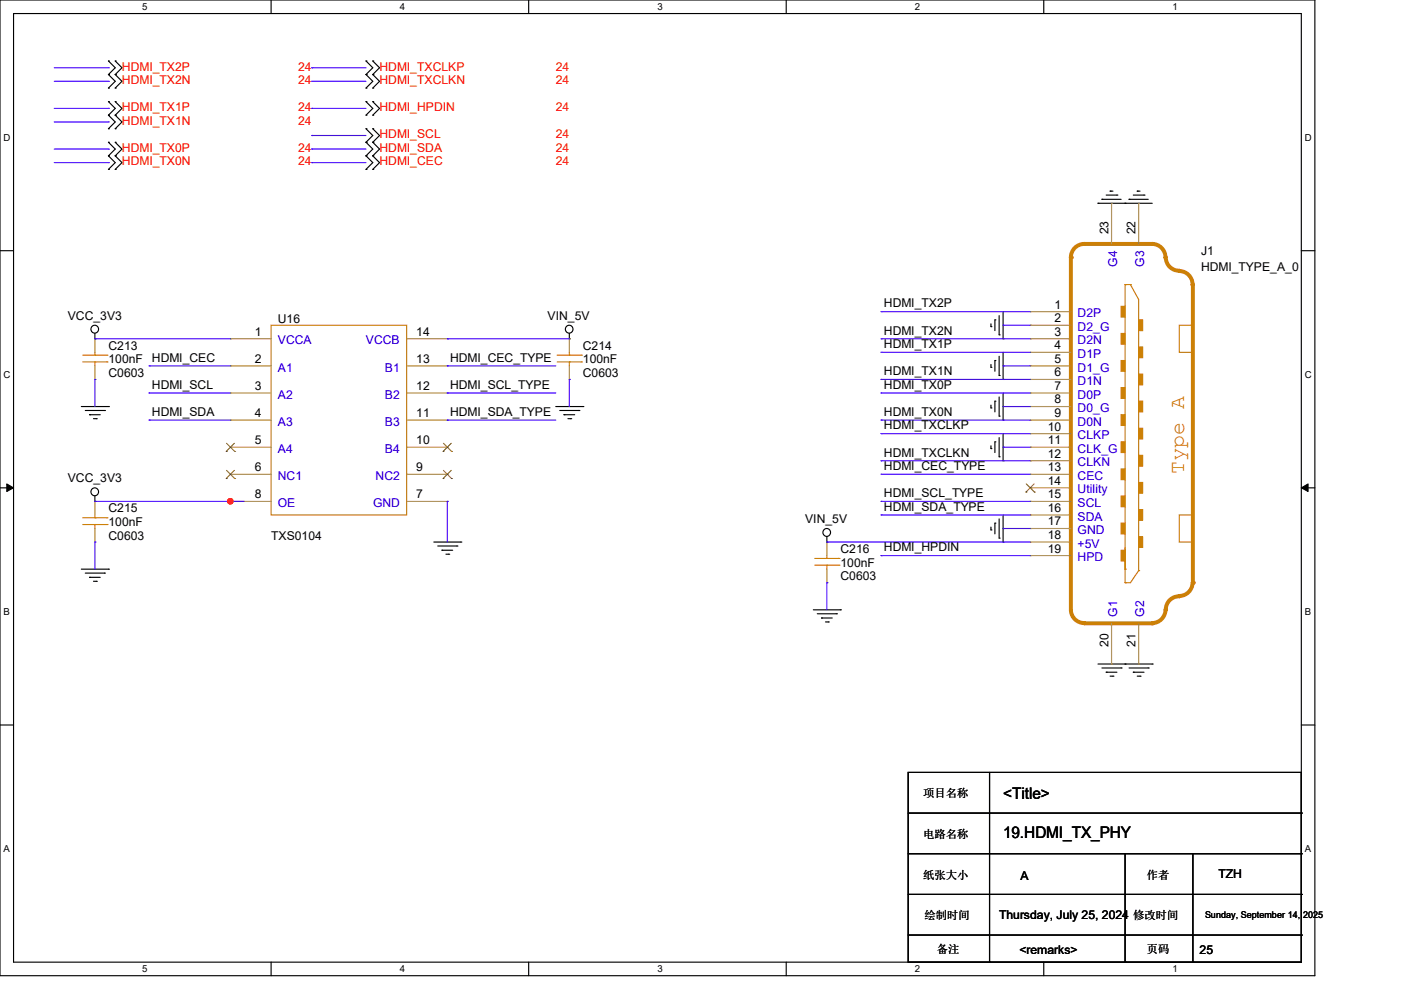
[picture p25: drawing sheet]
<svg xmlns="http://www.w3.org/2000/svg" width="210mm" height="148mm" viewBox="0 0 210 148" stroke-linecap="round" stroke-linejoin="round" font-family="sans-serif">
<defs><g id="words">
<text font-size="3.2" fill="#cc8006" x="177.5" y="71.1" transform="rotate(-90 177.5 71.1)">Type A</text>
<g font-size="2.4">
<text x="150.4" y="119.8">&lt;Title&gt;</text>
<text x="150.4" y="125.7">19.HDMI_TX_PHY</text>
</g>
<g font-size="1.8" fill="#f00">
<text x="18.3" y="10.6">HDMI_TX2P</text>
<text x="44.7" y="10.6">24</text>
<text x="56.9" y="10.6">HDMI_TXCLKP</text>
<text x="83.3" y="10.6">24</text>
<text x="18.3" y="12.6">HDMI_TX2N</text>
<text x="18.3" y="16.7">HDMI_TX1P</text>
<text x="44.7" y="12.6">24</text>
<text x="44.7" y="16.7">24</text>
<text x="56.9" y="12.6">HDMI_TXCLKN</text>
<text x="56.9" y="16.7">HDMI_HPDIN</text>
<text x="83.3" y="16.7">24</text>
<text x="83.3" y="12.6">24</text>
<text x="18.3" y="18.7">HDMI_TX1N</text>
<text x="18.3" y="22.8">HDMI_TX0P</text>
<text x="44.7" y="18.7">24</text>
<text x="44.7" y="22.8">24</text>
<text x="56.9" y="20.7">HDMI_SCL</text>
<text x="56.9" y="22.8">HDMI_SDA</text>
<text x="83.3" y="20.7">24</text>
<text x="83.3" y="22.8">24</text>
<text x="18.3" y="24.8">HDMI_TX0N</text>
<text x="44.7" y="24.8">24</text>
<text x="56.9" y="24.8">HDMI_CEC</text>
<text x="83.3" y="24.8">24</text>
</g>
<g font-size="1.8">
<text x="166.2" y="35.1" transform="rotate(-90 166.2 35.1)">23</text>
<text x="170.2" y="35.1" transform="rotate(-90 170.2 35.1)">22</text>
<text x="180" y="38.2">J1</text>
<text x="180" y="40.7">HDMI_TYPE_A_0</text>
<text x="10.2" y="48">VCC_3V3</text>
<text x="82.1" y="48">VIN_5V</text>
<text x="132.5" y="46.1">HDMI_TX2P</text>
<text x="158.1" y="46.3">1</text>
<text x="16.3" y="52.5">C213</text>
<text x="38.2" y="50.3">1</text>
<text x="41.7" y="48.4">U16</text>
<text x="62.4" y="50.3">14</text>
<text x="87.4" y="52.5">C214</text>
<text x="132.5" y="50.2">HDMI_TX2N</text>
<text x="132.5" y="52.2">HDMI_TX1P</text>
<text x="158.1" y="48.3">2</text>
<text x="158.1" y="50.3">3</text>
<text x="158.1" y="52.4">4</text>
<text x="16.3" y="54.5">100nF</text>
<text x="16.3" y="56.5">C0603</text>
<text x="22.8" y="58.3">HDMI_SCL</text>
<text x="22.8" y="54.2">HDMI_CEC</text>
<text x="38.2" y="54.4">2</text>
<text x="38.2" y="58.5">3</text>
<text x="62.4" y="58.5">12</text>
<text x="62.4" y="54.4">13</text>
<text x="67.5" y="58.3">HDMI_SCL_TYPE</text>
<text x="67.5" y="54.2">HDMI_CEC_TYPE</text>
<text x="87.4" y="54.5">100nF</text>
<text x="87.4" y="56.5">C0603</text>
<text x="132.5" y="56.3">HDMI_TX1N</text>
<text x="132.5" y="58.3">HDMI_TX0P</text>
<text x="158.1" y="54.4">5</text>
<text x="158.1" y="56.4">6</text>
<text x="158.1" y="58.5">7</text>
<text x="22.8" y="62.4">HDMI_SDA</text>
<text x="38.2" y="62.5">4</text>
<text x="62.4" y="62.5">11</text>
<text x="67.5" y="62.4">HDMI_SDA_TYPE</text>
<text x="132.5" y="62.4">HDMI_TX0N</text>
<text x="132.5" y="64.4">HDMI_TXCLKP</text>
<text x="157.1" y="64.6">10</text>
<text x="158.1" y="60.5">8</text>
<text x="158.1" y="62.5">9</text>
<text x="38.2" y="66.6">5</text>
<text x="38.2" y="70.7">6</text>
<text x="62.4" y="70.7">9</text>
<text x="62.4" y="66.6">10</text>
<text x="132.5" y="68.5">HDMI_TXCLKN</text>
<text x="132.5" y="70.5">HDMI_CEC_TYPE</text>
<text x="157.1" y="66.6">11</text>
<text x="157.1" y="68.6">12</text>
<text x="157.1" y="70.7">13</text>
<text x="10.2" y="72.3">VCC_3V3</text>
<text x="16.3" y="76.8">C215</text>
<text x="38.2" y="74.7">8</text>
<text x="62.4" y="74.7">7</text>
<text x="132.5" y="74.5">HDMI_SCL_TYPE</text>
<text x="132.5" y="76.6">HDMI_SDA_TYPE</text>
<text x="157.1" y="72.7">14</text>
<text x="157.1" y="74.7">15</text>
<text x="157.1" y="76.7">16</text>
<text x="16.3" y="78.9">100nF</text>
<text x="16.3" y="80.9">C0603</text>
<text x="40.6" y="80.9">TXS0104</text>
<text x="120.7" y="78.4">VIN_5V</text>
<text x="126" y="82.9">C216</text>
<text x="132.5" y="82.7">HDMI_HPDIN</text>
<text x="157.1" y="78.8">17</text>
<text x="157.1" y="80.8">18</text>
<text x="157.1" y="82.8">19</text>
<text x="126" y="85">100nF</text>
<text x="126" y="87">C0603</text>
<text x="166.2" y="96.9" transform="rotate(-90 166.2 96.9)">20</text>
<text x="170.2" y="96.9" transform="rotate(-90 170.2 96.9)">21</text>
<text x="153" y="131.9">A</text>
<text x="182.7" y="131.7">TZH</text>
<text x="149.8" y="137.8">Thursday, July 25, 2024 修改时间</text>
<text x="152.8" y="143.1">&lt;remarks&gt;</text>
<text x="179.8" y="143.1">25</text>
</g>
<g font-size="1.8" fill="#00c">
<text x="167.5" y="40" transform="rotate(-90 167.5 40)">G4</text>
<text x="171.5" y="40" transform="rotate(-90 171.5 40)">G3</text>
<text x="161.5" y="47.6">D2P</text>
<text x="41.7" y="51.6">VCCA</text>
<text x="54.9" y="51.6">VCCB</text>
<text x="161.5" y="49.6">D2_G</text>
<text x="161.5" y="51.6">D2N</text>
<text x="161.5" y="53.7">D1P</text>
<text x="41.7" y="55.7">A1</text>
<text x="41.7" y="59.8">A2</text>
<text x="57.7" y="59.8">B2</text>
<text x="57.7" y="55.7">B1</text>
<text x="161.5" y="55.7">D1_G</text>
<text x="161.5" y="57.7">D1N</text>
<text x="161.5" y="59.8">D0P</text>
<text x="41.7" y="63.8">A3</text>
<text x="57.7" y="63.8">B3</text>
<text x="161.5" y="61.8">D0_G</text>
<text x="161.5" y="63.8">D0N</text>
<text x="161.5" y="65.9">CLKP</text>
<text x="41.7" y="67.9">A4</text>
<text x="41.7" y="72">NC1</text>
<text x="56.3" y="72">NC2</text>
<text x="57.7" y="67.9">B4</text>
<text x="161.5" y="67.9">CLK_G</text>
<text x="161.5" y="69.9">CLKN</text>
<text x="161.5" y="72">CEC</text>
<text x="41.7" y="76">OE</text>
<text x="55.9" y="76">GND</text>
<text x="161.5" y="74">Utility</text>
<text x="161.5" y="76">SCL</text>
<text x="161.5" y="78.1">SDA</text>
<text x="161.5" y="80.1">GND</text>
<text x="161.5" y="82.1">+5V</text>
<text x="161.5" y="84.2">HPD</text>
<text x="167.5" y="92.5" transform="rotate(-90 167.5 92.5)">G1</text>
<text x="171.5" y="92.5" transform="rotate(-90 171.5 92.5)">G2</text>
</g>
<g font-size="1.7">
<text x="138.4" y="119.5">项目名称</text>
<text x="138.4" y="125.6">电路名称</text>
<text x="138.4" y="131.7">纸张大小</text>
<text x="171.9" y="131.7">作者</text>
<text x="138.6" y="137.8">绘制时间</text>
<text x="140.4" y="142.9">备注</text>
<text x="171.9" y="142.9">页码</text>
</g>
<g font-size="1.4">
<text x="21.3" y="1.5">5</text>
<text x="59.9" y="1.5">4</text>
<text x="98.6" y="1.5">3</text>
<text x="137.2" y="1.5">2</text>
<text x="175.8" y="1.5">1</text>
<text x=".5" y="21.1">D</text>
<text x="195.6" y="21.1">D</text>
<text x=".5" y="56.7">C</text>
<text x="195.6" y="56.7">C</text>
<text x=".5" y="92.2">B</text>
<text x="195.6" y="92.2">B</text>
<text x=".5" y="127.8">A</text>
<text x="195.6" y="127.8">A</text>
<text x="180.6" y="137.7">Sunday, September 14, 2025</text>
<text x="21.3" y="145.8">5</text>
<text x="59.9" y="145.8">4</text>
<text x="98.6" y="145.8">3</text>
<text x="137.2" y="145.8">2</text>
<text x="175.8" y="145.8">1</text>
</g>
</g></defs>
<path d="M0 0h197.1v146.3h-197.1zM2 2h193.1v142.3h-193.1z" fill="none" stroke="#000" stroke-width=".17"/>
<g fill="#fff">
<path d="M21.3 .2h.8v1.6h-.8z"/>
<path d="M21.3 144.5h.8v1.6h-.8z"/>
</g>
<path d="M40.6 0v2M40.6 144.3v2" fill="none" stroke="#000" stroke-width=".17"/>
<g fill="#fff">
<path d="M59.9 .2h.8v1.6h-.8z"/>
<path d="M59.9 144.5h.8v1.6h-.8z"/>
</g>
<path d="M79.2 0v2M79.2 144.3v2" fill="none" stroke="#000" stroke-width=".17"/>
<g fill="#fff">
<path d="M98.6 .2h.7v1.6h-.7z"/>
<path d="M98.6 144.5h.7v1.6h-.7z"/>
</g>
<path d="M117.9 0v2M117.9 144.3v2" fill="none" stroke="#000" stroke-width=".17"/>
<g fill="#fff">
<path d="M137.2 .2h.7v1.6h-.7z"/>
<path d="M137.2 144.5h.7v1.6h-.7z"/>
</g>
<path d="M156.5 0v2M156.5 144.3v2" fill="none" stroke="#000" stroke-width=".17"/>
<g fill="#fff">
<path d="M175.8 .2h.7v1.6h-.7z"/>
<path d="M175.8 144.5h.7v1.6h-.7z"/>
<path d="M.5 19.8h1v1.6h-1z"/>
<path d="M195.6 19.8h1v1.6h-1z"/>
<path d="M.5 55.4h1v1.6h-1z"/>
<path d="M195.6 55.4h1v1.6h-1z"/>
</g>
<path d="M0 37.6h2M195.1 37.6h2" fill="none" stroke="#000" stroke-width=".17"/>
<g fill="#fff">
<path d="M.5 90.9h.9v1.6h-.9z"/>
<path d="M195.6 90.9h.9v1.6h-.9z"/>
</g>
<path d="M0 73.2h2M195.1 73.2h2" fill="none" stroke="#000" stroke-width=".17"/>
<path d="M1 72.6l1 .6-1 .5zM195.1 73.2l1-.6v1.1z" fill="#000" stroke="#000" stroke-width=".15"/>
<g fill="#fff">
<path d="M.5 126.5h.9v1.6h-.9z"/>
<path d="M195.6 126.5h.9v1.6h-.9z"/>
</g>
<g fill="none" stroke="#000" stroke-width=".17">
<path d="M16.3 11.2h.1M16.3 9.1h.1M16.3 13.2h.1M16.3 17.3h.1M16.3 15.2h.1M16.3 19.3h.1M16.3 9.1l1 1.1-1 1M16.3 11.2l1 1-1 1M16.3 15.2l1 1.1-1 1M16.3 17.3l1 1-1 1M17.3 11.2h.1M17.3 9.1h.1"/>
<path d="M17.3 13.2h.1M17.3 17.3h.1M17.3 15.2h.1M17.3 19.3h.1M17.3 9.1l1 1.1-1 1M17.3 11.2l1 1-1 1M17.3 15.2l1 1.1-1 1M17.3 17.3l1 1-1 1M54.9 11.2h.1M54.9 9.1h.1M54.9 13.2h.1M54.9 17.3h.1"/>
<path d="M54.9 15.2h.1M54.9 19.3h.1M54.9 9.1l1 1.1-1 1M54.9 11.2l1 1-1 1M54.9 15.2l1 1.1-1 1M54.9 19.3l1 1-1 1M55.9 11.2h.1M55.9 9.1h.1M55.9 13.2h.1M55.9 17.3h.1M55.9 15.2h.1M55.9 19.3h.1"/>
<path d="M55.9 9.1l1 1.1-1 1M55.9 11.2l1 1-1 1M55.9 15.2l1 1.1-1 1M55.9 19.3l1 1-1 1M16.3 23.4h.1M16.3 21.3h.1M16.3 25.4h.1M16.3 21.3l1 1.1-1 1M16.3 23.4l1 1-1 1M17.3 23.4h.1M17.3 21.3h.1M17.3 25.4h.1"/>
<path d="M17.3 21.3l1 1.1-1 1M17.3 23.4l1 1-1 1M54.9 21.3h.1M54.9 23.4h.1M54.9 25.4h.1M54.9 21.3l1 1.1-1 1M54.9 23.4l1 1-1 1M55.9 21.3h.1M55.9 23.4h.1M55.9 25.4h.1M55.9 21.3l1 1.1-1 1M55.9 23.4l1 1-1 1"/>
<path d="M164.6 30.5h.1M164.6 30.5h8.1M165.2 29.9h.1M165.2 29.9h2.9M165.8 29.3h1.6M166.4 28.7h.1M166.4 28.7h.4M167.4 29.3h.1M168.7 30.5h.1M169.2 29.9h.1M169.2 29.9h2.9M169.9 29.3h1.6"/>
<path d="M170.5 28.7h.1M170.5 28.7h.4M171.5 29.3h.1M14.2 50.8h.1M14.2 50v.8M85.3 50.8h.1M85.3 50v.8M148.5 55.1h.1M148.5 49h.1M148.5 48.6v.4M148.5 54.7v.4M149.1 54.1h.1"/>
<path d="M149.1 48h.1M149.1 48v1.6M149.1 54.1v1.6M149.8 56.3h.1M149.8 50.2h.1M149.8 47.3v2.9M149.8 53.4v2.9M149.8 59.5v2.9M150.4 56.9h.1M150.4 50.8h.1M150.4 46.7v4.1M150.4 52.8v4.1"/>
<path d="M150.4 58.9v4.1M12.2 61h4.1M12.8 61.6h2.9M13.4 62.2h.1M13.4 62.2h1.6M14 62.8h.4M14.2 75.2h.1M14.2 74.4v.8M14.4 62.8h.1M15.7 61.6h.1M16.3 61h.1M83.3 61h4.1"/>
<path d="M83.9 61.6h2.9M84.5 62.2h.1M84.5 62.2h1.6M85.1 62.8h.5M85.6 62.8h.1M86.8 61.6h.1M87.4 61h.1M148.5 67.3h.1M148.5 61.2h.1M148.5 79.5h.1M148.5 60.7v.5M148.5 66.8v.5"/>
<path d="M148.5 79v.5M149.1 66.3h.1M149.1 60.2h.1M149.1 78.4h.1M149.1 60.2v1.6M149.1 66.3v1.6M149.1 78.4v1.7M149.8 68.5h.1M149.8 62.4h.1M149.8 65.6v2.9M149.8 77.8v2.9M150.4 69.1h.1"/>
<path d="M150.4 63h.1M150.4 65v4.1M150.4 77.2v4.1M12.2 85.3h4.1M12.8 85.9h2.9M13.4 86.6h.1M13.4 86.6h1.6M14 87.2h.4M14.4 87.2h.1M15.7 85.9h.1M16.3 85.3h.1M65 81.3h4.1"/>
<path d="M65.6 81.9h2.9M66.3 82.5h.1M66.3 82.5h1.6M66.8 83.1h.5M67.3 83.1h.1M68.5 81.9h.1M69.1 81.3h.1M121.9 91.4h4.1M122.5 92h2.9M123.1 92.7h.1M123.1 92.7h1.7M123.7 93.3h.5"/>
<path d="M124 81.3h.1M124 80.5v.8M124.2 93.3h.1M125.4 92h.1M126 91.4h.1M149.8 80.7h.1M150.4 81.3h.1M164.6 99.6h8.1M168.7 99.6h.1M172.7 99.6h.1M0 108.7h2M136.1 115.8h59v28.5h-59z"/>
<path d="M148.3 115.8v28.5M165.2 100.2h2.9M165.8 100.8h.1M165.8 100.8h1.6M166.4 101.4h.4M166.8 101.4h.1M168.1 100.2h.1M169.2 100.2h2.9M169.9 100.8h.1M169.9 100.8h1.6M170.5 101.4h.4M170.9 101.4h.1"/>
<path d="M172.1 100.2h.1M195.1 108.7h2M136.1 134.1h59M136.1 128h59M136.1 121.9h59M168.7 128v16.3M178.8 128v16.3M195.1 134.1h.1M195.1 128h.1M195.1 121.9h.1M136.1 140.2h59M148.3 144.3h.1"/>
<path d="M168.7 144.3h.1M178.8 144.3h.1M195.1 140.2h.1"/>
<circle cx="14.2" cy="49.4" r=".58"/>
<circle cx="85.3" cy="49.4" r=".58"/>
<circle cx="14.2" cy="73.7" r=".58"/>
<circle cx="123.9" cy="79.8" r=".58"/>
</g>
<path d="M40.6 48.8h20.4v28.4h-20.4z" fill="none" stroke="#cc8006" stroke-width=".17"/>
<g fill="none" stroke="#a84" stroke-width=".17">
<path d="M34.5 50.8h.1M34.5 54.9h.1M34.5 58.9h.1M34.5 50.8h6.1M34.5 54.9h6.1M34.5 58.9h6.1M61 50.8h6.1M61 54.9h6.1M61 58.9h6.1M67.1 58.9h.1M67.1 54.9h.1M67.1 50.8h.1"/>
<path d="M34.5 63h.1M34.5 67.1h.1M34.5 71.1h.1M34.5 75.2h.1M34.5 63h6.1M34.5 67.1h6.1M34.5 71.1h6.1M34.5 75.2h6.1M61 63h6.1M61 67.1h6.1M61 71.1h6.1M61 75.2h6.1"/>
<path d="M67.1 75.2h.1M67.1 71.1h.1M67.1 67.1h.1M67.1 63h.1"/>
</g>
<g fill="none" stroke="#804000" stroke-width=".15">
<path d="M33.9 67.7h.1M33.9 71.8h.1M34 66.5l1.2 1.2M34 70.5l1.2 1.3M35.1 66.5l-1.2 1.2M35.1 70.5l-1.2 1.3M35.2 67.7h.1M35.2 71.8h.1M66.4 71.8h.1M66.4 67.7h.1M66.5 70.5l1.2 1.3M66.5 66.5l1.2 1.2"/>
<path d="M67.6 70.5l-1.2 1.3M67.6 66.5l-1.2 1.2M67.7 71.8h.1M67.7 67.7h.1"/>
</g>
<path d="M160.5 38.6v52.8" fill="none" stroke="#cc8006" stroke-width=".59"/>
<circle cx="160.5" cy="38.6" r=".3" fill="#cc8006"/>
<path d="M162.6 36.6h10.1" fill="none" stroke="#cc8006" stroke-width=".59"/>
<circle cx="172.7" cy="36.6" r=".3" fill="#cc8006"/>
<path d="M172.7 36.6a2.01 2.01 0 0 1 2 2M174.8 38.6a2.01 2.01 0 0 0 2 2M176.8 40.6a2.01 2.01 0 0 1 2 2.1M162.6 93.5h10.1M174.7 91.4a2.01 2.01 0 0 1-2 2" fill="none" stroke="#cc8006" stroke-width=".59"/>
<circle cx="172.7" cy="93.5" r=".3" fill="#cc8006"/>
<path d="M178.8 42.7v44.7M176.8 89.4a2.01 2.01 0 0 0-2 2M178.8 87.4a2.01 2.01 0 0 1-2 2" fill="none" stroke="#cc8006" stroke-width=".59"/>
<circle cx="178.8" cy="87.4" r=".3" fill="#cc8006"/>
<g fill="none" stroke="#cc8006" stroke-width=".17">
<path d="M12.4 54.3h3.6M12.4 53.3h3.6M14.2 53.3h.1M14.2 54.3h.1M14.2 52.8v.5M14.2 54.3v.6M16 54.3h.1M16 53.3h.1M83.5 54.3h3.7M83.5 53.3h3.7M85.3 53.3h.1M85.3 54.3h.1"/>
<path d="M85.3 52.8v.5M85.3 54.3v.6M87.2 54.3h.1M87.2 53.3h.1M168.7 42.7h.1M168.7 42.7v44.7M168.7 42.7h.8M169.5 42.7h.1M169.5 42.7l1.2 2.2v40.7M176.8 48.8h2v4h-2zM12.4 78.7h3.6M12.4 77.6h3.6"/>
<path d="M14.2 77.6h.1M14.2 78.7h.1M14.2 77.2v.4M14.2 78.7v.5M16 78.7h.1M16 77.6h.1M176.8 77.2h2v4.1h-2zM122.1 84.8h3.7M122.1 83.7h3.7M124 83.7h.1M124 84.8h.1M124 83.3v.4"/>
<path d="M124 84.8v.5M125.8 84.8h.1M125.8 83.7h.1M168.7 85.3h.1M168.7 87.4h.1M170.7 85.6h.1M170.7 85.6l-1.2 1.8h-.8"/>
</g>
<g fill="#cc8006" stroke="#cc8006" stroke-width=".17">
<path d="M168.1 82.5h.6v1.6h-.6z" fill-rule="evenodd"/>
<path d="M170.7 80.5h.6v1.6h-.6z" fill-rule="evenodd"/>
<path d="M168.1 78.4h.6v1.7h-.6z" fill-rule="evenodd"/>
<path d="M170.7 76.4h.6v1.6h-.6z" fill-rule="evenodd"/>
<path d="M168.1 74.4h.6v1.6h-.6z" fill-rule="evenodd"/>
<path d="M170.7 72.3h.6v1.7h-.6z" fill-rule="evenodd"/>
<path d="M168.1 70.3h.6v1.6h-.6z" fill-rule="evenodd"/>
<path d="M170.7 68.3h.6v1.6h-.6z" fill-rule="evenodd"/>
<path d="M168.1 66.3h.6v1.6h-.6z" fill-rule="evenodd"/>
<path d="M170.7 64.2h.6v1.6h-.6z" fill-rule="evenodd"/>
<path d="M168.1 62.2h.6v1.6h-.6z" fill-rule="evenodd"/>
<path d="M170.7 60.2h.6v1.6h-.6z" fill-rule="evenodd"/>
<path d="M168.1 58.1h.6v1.6h-.6z" fill-rule="evenodd"/>
<path d="M170.7 56.1h.6v1.6h-.6z" fill-rule="evenodd"/>
<path d="M168.1 54.1h.6v1.6h-.6z" fill-rule="evenodd"/>
<path d="M170.7 52h.6v1.6h-.6z" fill-rule="evenodd"/>
<path d="M168.1 50h.6v1.6h-.6z" fill-rule="evenodd"/>
<path d="M170.7 48h.6v1.6h-.6z" fill-rule="evenodd"/>
<path d="M168.1 45.9h.6v1.6h-.6z" fill-rule="evenodd"/>
</g>
<path d="M162.6 36.6a2.01 2.01 0 0 0-2.1 2M160.5 91.4a2.01 2.01 0 0 0 2.1 2" fill="none" stroke="#cc8006" stroke-width=".59"/>
<g fill="none" stroke="#a84" stroke-width=".17">
<path d="M166.6 30.5h.1M166.6 30.5v6.1M170.7 30.5h.1M170.7 30.5v6.1M14.2 50.8h.1M14.2 56.9h.1M14.2 50.8v2M14.2 54.9v2M85.3 50.8h.1M85.3 56.9h.1M85.3 50.8v2M85.3 54.9v2"/>
<path d="M154.4 46.7h.1M154.4 48.8h.1M154.4 50.8h.1M154.4 52.8h.1M154.4 54.9h.1M154.4 56.9h.1M154.4 58.9h.1M154.4 46.7h6.1M154.4 48.8h6.1M154.4 50.8h6.1M154.4 52.8h6.1M154.4 54.9h6.1"/>
<path d="M154.4 56.9h6.1M154.4 58.9h6.1M14.2 75.2h.1M14.2 75.2v2M14.2 79.2v2.1M154.4 61h.1M154.4 63h.1M154.4 65h.1M154.4 67.1h.1M154.4 69.1h.1M154.4 71.1h.1M154.4 73.2h.1"/>
<path d="M154.4 75.2h.1M154.4 77.2h.1M154.4 79.2h.1M154.4 61h6.1M154.4 63h6.1M154.4 65h6.1M154.4 67.1h6.1M154.4 69.1h6.1M154.4 71.1h6.1M154.4 73.2h6.1M154.4 75.2h6.1M154.4 77.2h6.1"/>
<path d="M154.4 79.2h6.1M14.2 81.3h.1M124 81.3h.1M124 87.4h.1M124 81.3v2M124 85.3v2.1M154.4 81.3h.1M154.4 83.3h.1M154.4 81.3h6.1M154.4 83.3h6.1M166.6 99.6h.1M166.6 93.5v6.1"/>
<path d="M170.7 99.6h.1M170.7 93.5v6.1"/>
</g>
<path d="M153.8 73.8h.1M153.8 72.6l1.3 1.2M155 72.6l-1.2 1.2M155.1 73.8h.1" fill="none" stroke="#804000" stroke-width=".15"/>
<g fill="none" stroke="#4200ff" stroke-width=".17">
<path d="M8.1 10.2h8.2M8.1 12.2h8.2M8.1 16.3h8.2M8.1 18.3h8.2M16.3 10.2h.1M16.3 12.2h.1M16.3 16.3h.1M16.3 18.3h.1M46.7 10.2h.1M46.7 12.2h.1M46.7 16.3h.1M46.7 10.2h8.2"/>
<path d="M46.7 12.2h8.2M46.7 16.3h8.2M8.1 22.4h8.2M8.1 24.4h8.2M16.3 22.4h.1M16.3 24.4h.1M46.7 20.3h.1M46.7 22.4h.1M46.7 24.4h.1M46.7 22.4h8.2M46.7 24.4h8.2M46.7 20.3h8.2"/>
<path d="M14.2 50.8h.1M14.2 56.9h.1M14.2 50.8h20.3M14.2 56.9v4.1M22.4 58.9h.1M22.4 54.9h.1M22.4 58.9h12.1M22.4 54.9h12.1M67.1 50.8h.1M67.1 58.9h.1M67.1 54.9h.1M67.1 50.8h18.2"/>
<path d="M67.1 58.9h16.2M67.1 54.9h16.2M85.3 56.9h.1M85.3 56.9v4.1M132.1 46.7h.1M132.1 50.8h.1M132.1 52.8h.1M132.1 56.9h.1M132.1 58.9h.1M132.1 50.8h22.3M132.1 46.7h22.3M132.1 52.8h22.3"/>
<path d="M132.1 56.9h22.3M132.1 58.9h22.3M150.4 54.9h.1M150.4 48.8h.1M150.4 54.9h4M150.4 48.8h4M14.2 75.2h.1M14.2 75.2h22.4M22.4 63h.1M22.4 63h12.1M34.5 75.2h.1M67.1 75.2h.1"/>
<path d="M67.1 63h.1M67.1 75.2v6.1M67.1 63h16.2M132.1 63h.1M132.1 65h.1M132.1 69.1h.1M132.1 75.2h.1M132.1 77.2h.1M132.1 71.1h.1M132.1 75.2h22.3M132.1 63h22.3M132.1 65h22.3"/>
<path d="M132.1 69.1h22.3M132.1 77.2h22.3M132.1 71.1h22.3M150.4 67.1h.1M150.4 61h.1M150.4 79.2h.1M150.4 67.1h4M150.4 61h4M150.4 79.2h4M14.2 81.3h.1M14.2 81.3v4M124 87.4h.1"/>
<path d="M124 81.3h.1M124 87.4v4M124 81.3h30.4M132.1 83.3h.1M132.1 83.3h22.3"/>
</g>
<circle cx="34.5" cy="75.2" r=".4" fill="#f00" stroke="#f00" stroke-width=".17"/>
<use href="#words"/>
</svg>
